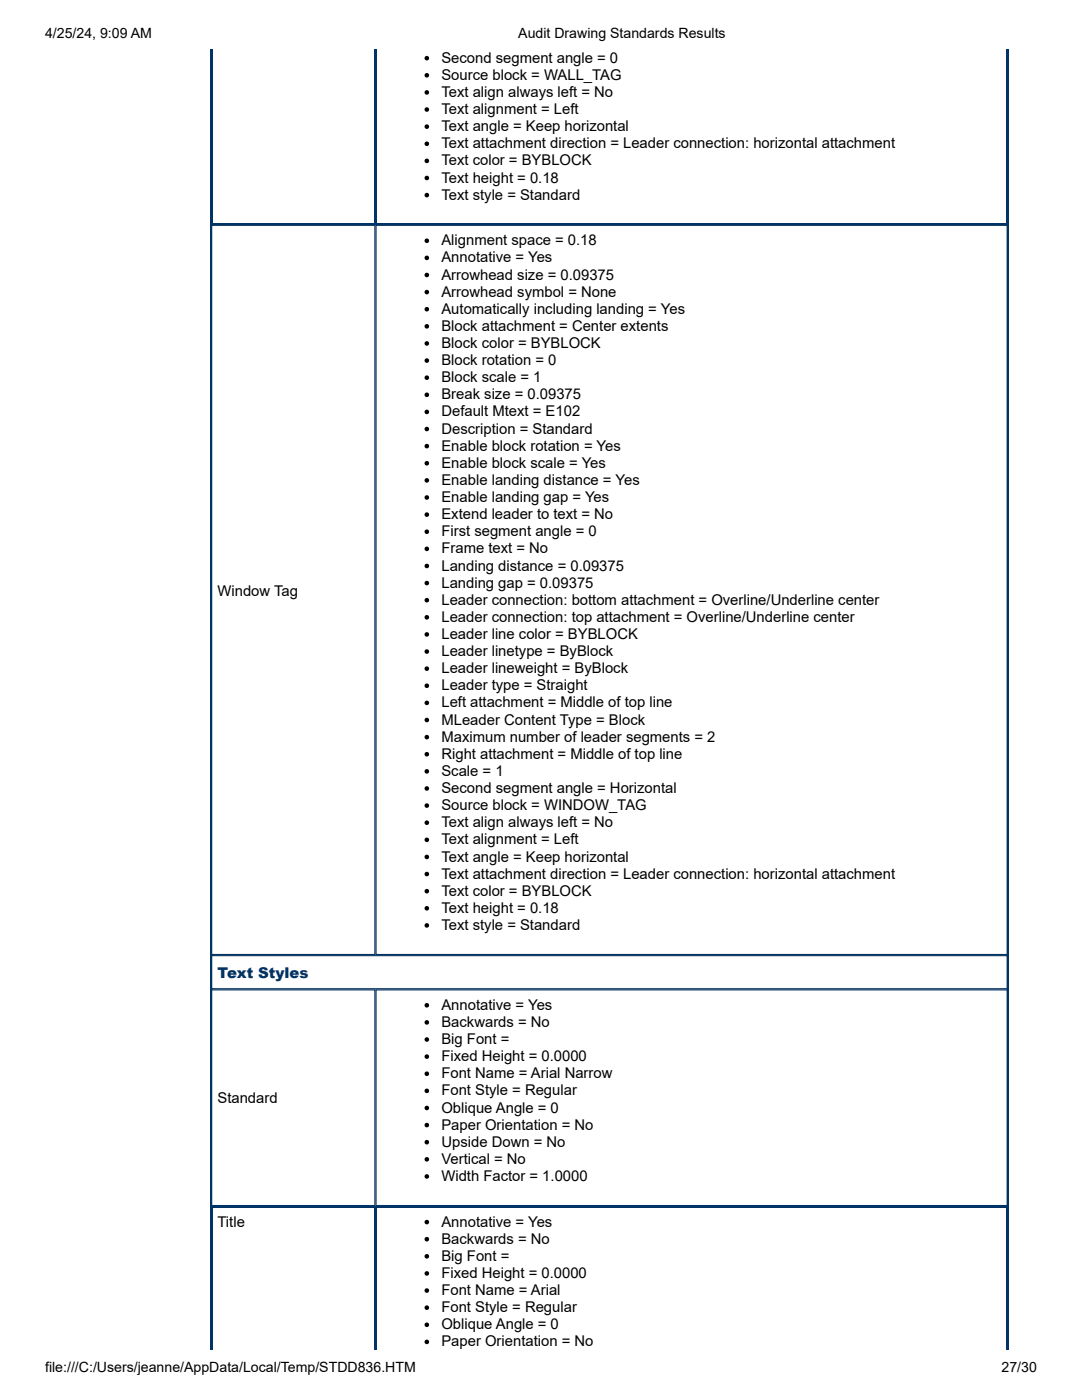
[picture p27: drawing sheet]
<svg xmlns="http://www.w3.org/2000/svg" width="216mm" height="279mm" viewBox="0 0 216 279" stroke-linecap="round" stroke-linejoin="round" font-family="sans-serif">
<defs><g id="words">
<g font-size="3">
<text x="88.1" y="12.5">Second segment angle = 0</text>
<text x="88.1" y="15.9">Source block = WALL_TAG</text>
<text x="88.1" y="19.4">Text align always left = No</text>
<text x="88.1" y="22.8">Text alignment = Left</text>
<text x="88.1" y="26.2">Text angle = Keep horizontal</text>
<text x="88.1" y="29.6">Text attachment direction = Leader connection: horizontal attachment</text>
<text x="88.1" y="33">Text color = BYBLOCK</text>
<text x="88.1" y="36.4">Text height = 0.18</text>
<text x="88.1" y="39.8">Text style = Standard</text>
<text x="88.1" y="49">Alignment space = 0.18</text>
<text x="88.1" y="52.4">Annotative = Yes</text>
<text x="88.1" y="55.8">Arrowhead size = 0.09375</text>
<text x="88.1" y="59.2">Arrowhead symbol = None</text>
<text x="88.1" y="62.6">Automatically including landing = Yes</text>
<text x="88.1" y="66">Block attachment = Center extents</text>
<text x="88.1" y="69.5">Block color = BYBLOCK</text>
<text x="88.1" y="72.9">Block rotation = 0</text>
<text x="88.1" y="76.3">Block scale = 1</text>
<text x="88.1" y="79.7">Break size = 0.09375</text>
<text x="88.1" y="83.1">Default Mtext = E102</text>
<text x="88.1" y="86.5">Description = Standard</text>
<text x="88.1" y="89.9">Enable block rotation = Yes</text>
<text x="88.1" y="93.4">Enable block scale = Yes</text>
<text x="88.1" y="96.8">Enable landing distance = Yes</text>
<text x="88.1" y="100.2">Enable landing gap = Yes</text>
<text x="88.1" y="103.6">Extend leader to text = No</text>
<text x="88.1" y="107">First segment angle = 0</text>
<text x="88.1" y="110.4">Frame text = No</text>
<text x="88.1" y="113.9">Landing distance = 0.09375</text>
<text x="43.4" y="118.9">Window Tag</text>
<text x="88.1" y="117.3">Landing gap = 0.09375</text>
<text x="88.1" y="120.7">Leader connection: bottom attachment = Overline/Underline center</text>
<text x="88.1" y="124.1">Leader connection: top attachment = Overline/Underline center</text>
<text x="88.1" y="127.5">Leader line color = BYBLOCK</text>
<text x="88.1" y="130.9">Leader linetype = ByBlock</text>
<text x="88.1" y="134.4">Leader lineweight = ByBlock</text>
<text x="88.1" y="137.8">Leader type = Straight</text>
<text x="88.1" y="141.2">Left attachment = Middle of top line</text>
<text x="88.1" y="144.6">MLeader Content Type = Block</text>
<text x="88.1" y="148">Maximum number of leader segments = 2</text>
<text x="88.1" y="151.4">Right attachment = Middle of top line</text>
<text x="88.1" y="154.9">Scale = 1</text>
<text x="88.1" y="158.3">Second segment angle = Horizontal</text>
<text x="88.1" y="161.7">Source block = WINDOW_TAG</text>
<text x="88.1" y="165.1">Text align always left = No</text>
<text x="88.1" y="168.5">Text alignment = Left</text>
<text x="88.1" y="171.9">Text angle = Keep horizontal</text>
<text x="88.1" y="175.3">Text attachment direction = Leader connection: horizontal attachment</text>
<text x="88.1" y="178.8">Text color = BYBLOCK</text>
<text x="88.1" y="182.2">Text height = 0.18</text>
<text x="88.1" y="185.6">Text style = Standard</text>
<text x="88.1" y="201.5">Annotative = Yes</text>
<text x="88.1" y="205">Backwards = No</text>
<text x="88.1" y="208.4">Big Font =</text>
<text x="88.1" y="211.8">Fixed Height = 0.0000</text>
<text x="88.1" y="215.2">Font Name = Arial Narrow</text>
<text x="43.4" y="220.2">Standard</text>
<text x="88.1" y="218.6">Font Style = Regular</text>
<text x="88.1" y="222">Oblique Angle = 0</text>
<text x="88.1" y="225.4">Paper Orientation = No</text>
<text x="88.1" y="228.9">Upside Down = No</text>
<text x="88.1" y="232.3">Vertical = No</text>
<text x="88.1" y="235.7">Width Factor = 1.0000</text>
<text x="43.4" y="244.8">Title</text>
<text x="88.1" y="244.8">Annotative = Yes</text>
<text x="88.1" y="248.2">Backwards = No</text>
<text x="88.1" y="251.6">Big Font =</text>
<text x="88.1" y="255.1">Fixed Height = 0.0000</text>
<text x="88.1" y="258.5">Font Name = Arial</text>
<text x="88.1" y="261.9">Font Style = Regular</text>
<text x="88.1" y="265.3">Oblique Angle = 0</text>
<text x="88.1" y="268.7">Paper Orientation = No</text>
</g>
<text font-size="3" fill="#036" x="43.4" y="195.2">Text Styles</text>
<g font-size="2.8">
<text x="9" y="7.7">4/25/24, 9:09 AM</text>
<text x="103.4" y="7.7">Audit Drawing Standards Results</text>
<text x="9" y="273.8">file:///C:/Users/jeanne/AppData/Local/Temp/STDD836.HTM</text>
<text x="199.8" y="273.8">27/30</text>
</g>
</g></defs>
<g fill="none" stroke="#036" stroke-width=".23">
<path d="M42 9.8v259.6M42.2 9.8v35.1M74.8 9.8v35.1M75 9.8v35.1M201 9.8v35.1M201.2 9.8v259.6M42.1 44.7h159M42.2 45h32.6v145.5h-32.6zM75 45h126v145.5h-126zM42.2 190.7h158.8v6.6h-158.8zM42.2 197.6h32.6v43h-32.6zM75 197.6h126v43h-126z"/>
<path d="M42.1 240.8h159M42.2 240.7v28.7M74.8 240.7v28.7M75 240.7v28.7M201 240.7v28.7"/>
</g>
<g fill="#000">
<circle cx="85.2" cy="11.6" r=".46"/>
<circle cx="85.2" cy="18.4" r=".46"/>
<circle cx="85.2" cy="15" r=".46"/>
<circle cx="85.2" cy="25.3" r=".46"/>
<circle cx="85.2" cy="35.5" r=".46"/>
<circle cx="85.2" cy="28.7" r=".46"/>
<circle cx="85.2" cy="38.9" r=".46"/>
<circle cx="85.2" cy="21.9" r=".46"/>
<circle cx="85.2" cy="32.1" r=".46"/>
<circle cx="85.2" cy="51.5" r=".46"/>
<circle cx="85.2" cy="58.3" r=".46"/>
<circle cx="85.2" cy="48" r=".46"/>
<circle cx="85.2" cy="54.9" r=".46"/>
<circle cx="85.2" cy="65.1" r=".46"/>
<circle cx="85.2" cy="68.5" r=".46"/>
<circle cx="85.2" cy="72" r=".46"/>
<circle cx="85.2" cy="61.7" r=".46"/>
<circle cx="85.2" cy="78.8" r=".46"/>
<circle cx="85.2" cy="75.4" r=".46"/>
<circle cx="85.2" cy="89" r=".46"/>
<circle cx="85.2" cy="95.9" r=".46"/>
<circle cx="85.2" cy="85.6" r=".46"/>
<circle cx="85.2" cy="82.2" r=".46"/>
<circle cx="85.2" cy="92.5" r=".46"/>
<circle cx="85.2" cy="99.3" r=".46"/>
<circle cx="85.2" cy="112.9" r=".46"/>
<circle cx="85.2" cy="106.1" r=".46"/>
<circle cx="85.2" cy="119.8" r=".46"/>
<circle cx="85.2" cy="109.5" r=".46"/>
<circle cx="85.2" cy="116.4" r=".46"/>
<circle cx="85.2" cy="102.7" r=".46"/>
<circle cx="85.2" cy="130" r=".46"/>
<circle cx="85.2" cy="133.4" r=".46"/>
<circle cx="85.2" cy="126.6" r=".46"/>
<circle cx="85.2" cy="136.9" r=".46"/>
<circle cx="85.2" cy="123.2" r=".46"/>
<circle cx="85.2" cy="153.9" r=".46"/>
<circle cx="85.2" cy="157.4" r=".46"/>
<circle cx="85.2" cy="140.3" r=".46"/>
<circle cx="85.2" cy="150.5" r=".46"/>
<circle cx="85.2" cy="147.1" r=".46"/>
<circle cx="85.2" cy="143.7" r=".46"/>
<circle cx="85.2" cy="164.2" r=".46"/>
<circle cx="85.2" cy="174.4" r=".46"/>
<circle cx="85.2" cy="171" r=".46"/>
<circle cx="85.2" cy="167.6" r=".46"/>
<circle cx="85.2" cy="177.9" r=".46"/>
<circle cx="85.2" cy="160.8" r=".46"/>
<circle cx="85.2" cy="181.3" r=".46"/>
<circle cx="85.2" cy="184.7" r=".46"/>
<circle cx="85.2" cy="200.6" r=".46"/>
<circle cx="85.2" cy="217.7" r=".46"/>
<circle cx="85.2" cy="214.3" r=".46"/>
<circle cx="85.2" cy="207.5" r=".46"/>
<circle cx="85.2" cy="210.9" r=".46"/>
<circle cx="85.2" cy="204" r=".46"/>
<circle cx="85.2" cy="224.5" r=".46"/>
<circle cx="85.2" cy="234.8" r=".46"/>
<circle cx="85.2" cy="231.4" r=".46"/>
<circle cx="85.2" cy="221.1" r=".46"/>
<circle cx="85.2" cy="228" r=".46"/>
<circle cx="85.2" cy="254.1" r=".46"/>
<circle cx="85.2" cy="250.7" r=".46"/>
<circle cx="85.2" cy="257.6" r=".46"/>
<circle cx="85.2" cy="247.3" r=".46"/>
<circle cx="85.2" cy="243.9" r=".46"/>
<circle cx="85.2" cy="261" r=".46"/>
<circle cx="85.2" cy="267.8" r=".46"/>
<circle cx="85.2" cy="264.4" r=".46"/>
</g>
<use href="#words"/>
</svg>
